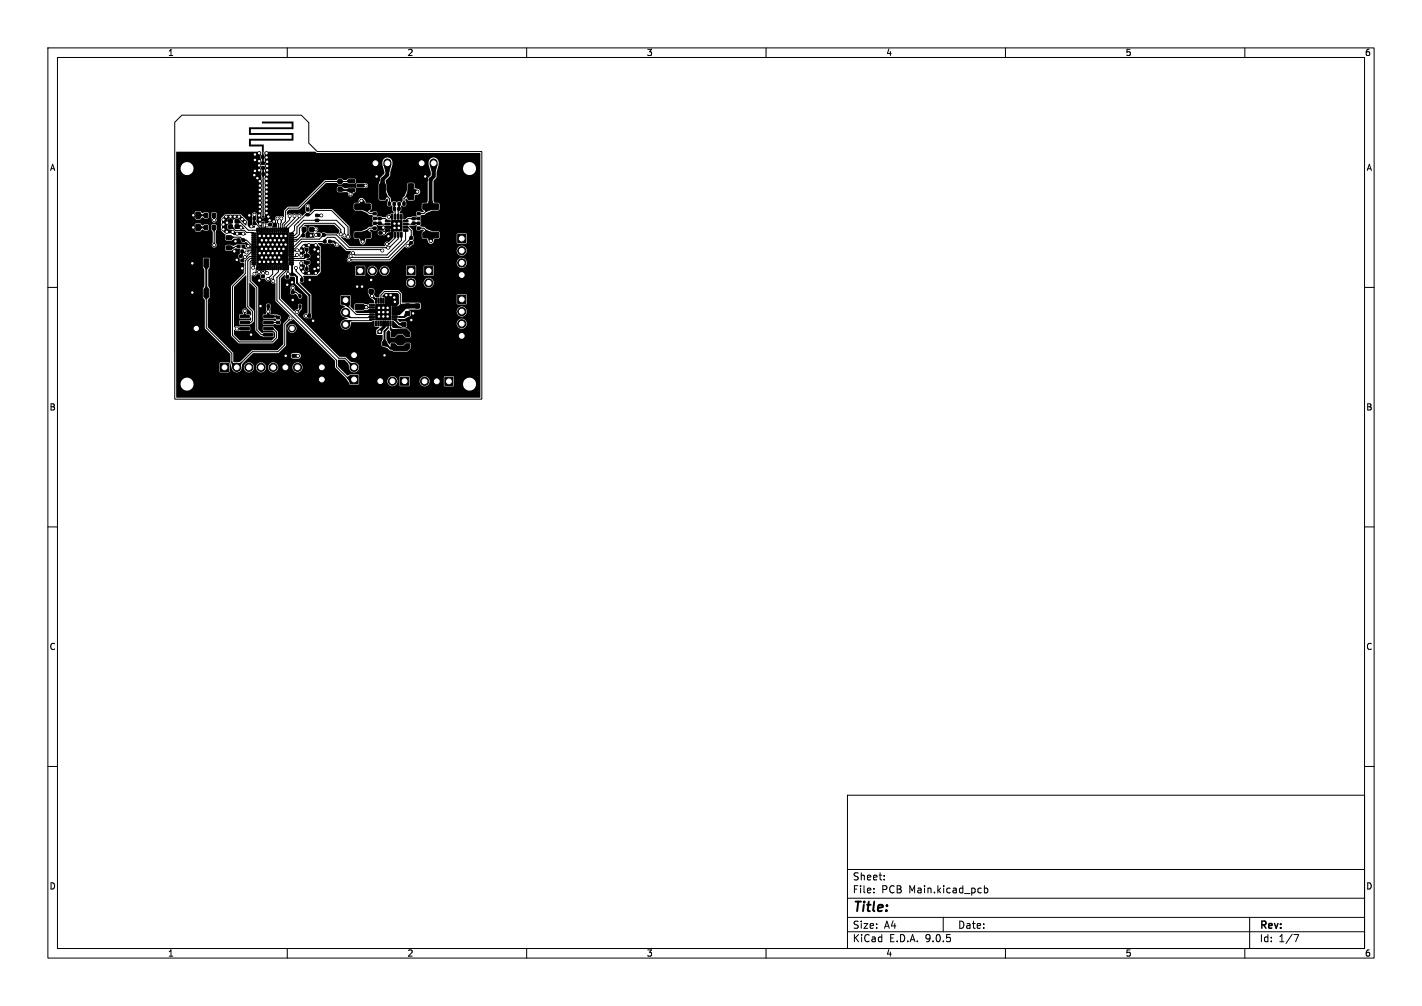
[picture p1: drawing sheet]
<svg xmlns="http://www.w3.org/2000/svg" width="297mm" height="210mm" viewBox="0 0 297 210" stroke-linecap="round" stroke-linejoin="round" font-family="sans-serif">
<defs><g id="words">
<text font-size="2.8" x="178" y="190.9">Title:</text>
<g font-size="2.1">
<text x="178" y="184">Sheet:</text>
<text x="178" y="186.7">File:</text>
<text x="184.1" y="186.7">PCB</text>
<text x="189.9" y="186.7">Main.kicad_pcb</text>
<text x="178" y="196.9">KiCad</text>
<text x="178" y="194.1">Size:</text>
<text x="184.7" y="194.1">A4</text>
<text x="185.7" y="196.9">E.D.A.</text>
<text x="193.3" y="196.9">9.0.5</text>
<text x="200" y="194.1">Date:</text>
<text x="263" y="194.3">Rev:</text>
<text x="263" y="196.9">Id:</text>
<text x="267.1" y="196.9">1/7</text>
</g>
<g font-size="1.8">
<text x="35" y="11.9">1</text>
<text x="85" y="11.9">2</text>
<text x="135" y="11.9">3</text>
<text x="185" y="11.9">4</text>
<text x="235" y="11.9">5</text>
<text x="285" y="11.9">6</text>
<text x="10.3" y="35.9">A</text>
<text x="285.4" y="35.9">A</text>
<text x="10.3" y="85.9">B</text>
<text x="285.3" y="85.9">B</text>
<text x="10.3" y="135.9">C</text>
<text x="285.3" y="135.9">C</text>
<text x="10.3" y="185.9">D</text>
<text x="285.3" y="185.9">D</text>
<text x="35" y="199.9">1</text>
<text x="85" y="199.9">2</text>
<text x="135" y="199.9">3</text>
<text x="185" y="199.9">4</text>
<text x="235" y="199.9">5</text>
<text x="285" y="199.9">6</text>
</g>
</g></defs>
<g fill="none" stroke="#000" stroke-width=".21">
<path d="M10 10h277v190h-277zM12 12h273v186h-273zM60 10v2M110 10v2M160 10v2M210 10v2M260 10v2M38 24h24.9l1.6 1.6v4.3l1.8 1.7h34.3v51.7h-64.1v-57.8zM54.9 32.8h.1M54.9 35l.1 .1M73.4 37.8l-5.4 .1-5.6 5.5h-2.2l-.6 .7v2.1l-.7 .6v1.3M41.4 47.5h1.6"/>
<path d="M41.4 44.9h1.6M44.7 44.9v1.1M44.7 47.5v3.7M47.8 49.6l.1-.1h2.3l.6 .6h.7l1 1.1h.6M48.1 47.3h.3l.8 .8h1.9l.4 .4h1.3l.3 .3M49.5 46.2h.5l1.9 1.9h1.8M49.9 51.4h-.7l-.3 .3h-1.1M50.8 51.4l.5 .6h1.8M51.2 53.7l-.6 .7M51.2 53.7h.1M51.9 51.4h.1M51.9 51.4l.1 .2h1.1"/>
<path d="M53.1 52.8h-.8l-.9 .9h-.2M53.1 52.4h-1.3l-.3 .3h-.7l-.2-.2v.7l-.3 .3M53.1 55.2v.5l-.2 .2M53.1 54h-.8l-.6 .5v9.5l1.1 1v1.9l-.4 .4h-1.3M53.1 53.6h-1l-.9 .8v2.7l-2.6 2.7v10.2l1.4 1.4h6.9l.9-.9v-1.1l-.8-.8h-.9M53.1 54.4h-.6l-.3 .2v4.1l1.4 1.4v8.8l1 1h1.5M53.1 45.6v1h.3l.7 .8v.7M53.7 55.8l-.2 .3v.7l-.4 .4M54.3 46.7l.2 .2v1.2M54.5 55.8v.7l-.4 .3M54.9 46.4v1.7M54.9 55.8v1.9"/>
<path d="M54.9 46.4h.1M55 45.2l-.1 .1M55.3 55.8l.1 .7 .4 .5M55.3 55.9l.1 .1M56.5 46.9h-.6l-.6 .6v.6M56.9 55.8v1.4l-1 1M58 45.6l.1 2.5M58.1 55.8v.9l-1 1.1v.9M58.8 45.6v.9l-.3 .2v1.4M59.3 55.8v.6l-1.5 1.5v4.9l12.5 12.4v1.4l2.6 2.6h1.1M59.7 55.8v.8l-1.4 1.4v4.4l12.5 12.4h1.3l1.9 1.9M60.1 55.8v1.5l-.1 .5"/>
<path d="M60.5 45.1v.8l-1.2 1.1v1.1M60.8 52h.7l1.5-1.6h4.9v-.3l.5-.6h1.5l2.6 2.6h7.2l.2 .2M60.8 50h1.4M60.8 48.8l.7-.7v-1l2.3-2.3h1l.9-.9h3.5l3.5 3.5v2M60.8 49.2h.7l.5-.5v-1.3l1.4-1.4h6.9l1.6 1.6v1.6M60.8 54.4h2.8l.5 .4v1.3M61.5 45.1v.5l-1.8 1.8v.7M61.8 55.9v.7l1.2 1.2v.6M62 53.2l-.4 .4h-.8M62.1 52.3l-1.3 .1M62.2 50l-.4 .4h-1M62.3 46.4h.1"/>
<path d="M62.5 45.1v.3l-2.4 2.3v.4M63 58.4h.1M63.3 48.1v1.1h-.3l-.8 .8M63.5 48.4l-.2 .2M64.1 56.1h.1M64.1 52.1v1.3l-.6 .6h-2.7M71.2 48.9v-1l-1.3-1.3h-6.4l-1 1v1.3l-.6 .7h-1.1M75.7 43.2l1.5 1.4h1.1M78.3 46.6l2.7 .2M78.3 45.6h2.2l.5 .6M78.3 47.6h-1.1l-1.5 1.5M79.5 47.7h.1"/>
<path d="M79.9 40l1.4 1.5v1.1M81 47.5h-.9M81 48.1l-.5 .5h-1.1M81.9 49h-.4l-.4 .3M82.3 42.6l.2 2.7M82.5 49v.7l-1.2 1.2h-.5M83.2 49v.8l-1.9 1.9h-8.4l-2.6-2.7h-2.7l-.9 .9h-3.8l-1.6 1.7h-.5M83.4 42.6l-.2 2.7M83.8 49v1.2l-3 3h-6.7l-.4-.4M84.7 47.5h.5l.7 .6v1.6l-4.6 4.5h-8.4M84.7 48.1v2l-3.6 3.6h-7.6l-.3-.2M85.8 40l-1.4 1.5v1.1"/>
<path d="M87.4 46.6l-2.7 .2M87.4 45.6h-2.2l-.5 .6M87.4 47.6h1.1l1.5 1.5M90 43.2l-1.5 1.4h-1.1M10 60h2M43.1 61.2v7.2l5.3 5.4v1.9l1 1 3.3-3.3h5.3l1.5-1.4v-4.3l1.2-1.2M49.5 68.6h1.6M51.1 64.9v1.2M56.1 67.3h2M58.1 67.3h.1M61.1 60.1v.9h.7l.9 .8M62.7 63.9v.6l-.7 .7"/>
<path d="M72.2 65.2l1.1 1.1h3.6l.1-.1h.7M72.2 62.7v.7l2.2 2.3h2M76.4 65.7h1.3M76.4 65.7h.1M76.5 64.1v.1M76.5 64.2h1.2M77.7 66.7l-.3 .2h-4.4l-.8 .8M79.6 62.8v-1.2l.7-.8h2.8l.5 .6v3.8l-.4 .5h-.8M80.1 67.5v1l-.8 .7M80.6 67.5v.2l-.5 .5M80.7 61.6l-.1 .1M81.1 67.5l-.1 1"/>
<path d="M81.6 67.5v1M81.6 61.6l-.5 .5v.7M82.3 62.1l-.7 .7M82.4 66.2h.9M82.5 63l-.1 .7M83.3 66.2h.1M285 60h2M10 110h2M285 110h2M10 160h2M177 166h108v32h-108zM285 160h2"/>
<path d="M60 198v2M110 198v2M160 198v2M177 194.5h108M177 191.5h108M177 187.5h108M177 181.5h108M182.5 186.3v.1M182.5 185.5v.1M184.7 183.6v.1M184.7 182.8v.1M197 191.5v3"/>
<path d="M205.6 184.9v1.5M205.6 185.5l.4-.1 .3 .3-.1 .6h-.6M210 198v2M260 198v2M261 191.5v6.5M270.2 195.1h1l-.6 1.5"/>
</g>
<g fill="#000" stroke="#000" stroke-width=".21">
<path d="M53.7 32.5h.5v.6h-.5zM53.8 36.1h.4v.5h-.4zM54.7 32.5h.4v.6h-.4zM54.7 36.1h.5v.5h-.5zM54.6 34.8h.6v.5h-.6zM54.6 33.8h.6v.5h-.6zM70.6 39.2h.8v.7h-.8zM70.6 37.6h.8v.6h-.8zM72.7 37.5h1.4v.5l-1.3 .1zM72.7 39.4h1.4v.5l-1.3 .1zM74.6 38.5h1.3l.1 .5h-1.4zM77.6 33.2h1.6v1.8h-1.6z"/>
<path d="M78.7 37.2h.5v.5h-.5zM79.4 38.4l.9-.1 .2 .2v2.9l-.2 .3h-.8l-.2-.2zM79.7 37.2h.4v.5h-.4zM85.3 38.4l.9-.1 .2 .2v2.9l-.1 .3h-.8l-.3-.2zM87.3 33.2h1.5v1.8h-1.5zM88.7 37.2h.5v.5h-.5zM89.7 37.2h.5v.5h-.5zM39.1 46.9l.6-.1 .3 .1v1l-.2 .3h-.6l-.2-.2zM39.1 44.3l.6-.1 .3 .2v1l-.2 .2h-.6l-.2-.1zM38.8 54h1v1.7h-1zM40.9 46.9l.7-.1 .2 .1v1l-.1 .3h-.6l-.2-.2zM40.9 44.3l.7-.1 .2 .2v1l-.1 .2h-.6l-.2-.1z"/>
<path d="M42.7 44.5h.7v.9h-.7zM42.7 47.1h.7v.8h-.7zM42.6 54h1v1.7h-1zM44.3 44.5h.7v.9h-.7zM44.3 47.1h.7v.8h-.7zM47.7 47h.8v.6h-.8zM47.7 45.9h.8v.6h-.8zM47.3 49.3l1-.1 .1 .7-.2 .2-.9-.1-.1-.2zM47.3 51.4l1-.1 .1 .8-.2 .1h-.9l-.1-.2zM49.1 47h.8v.6h-.8zM49.1 45.9h.8v.6h-.8zM49.1 53.2h.5v.5h-.5z"/>
<path d="M49.4 52.2h.4v.5h-.4zM49.6 51.2h.5v.5h-.5zM49.6 49.9h.5v.5h-.5zM50.1 53.2h.5v.5h-.5zM50.3 52.2h.5v.5h-.5zM50.3 55.1h.6v.5h-.6zM50.3 54.2h.6v.4h-.6zM50.6 49.9h.4v.5h-.4zM50.6 51.2h.5v.5h-.5zM51.9 46.4h.5v.5h-.5zM51.9 45.3h.5v.6h-.5zM52.9 46.4h.4v.5h-.4z"/>
<path d="M52.9 45.3h.4v.6h-.4zM52.6 48.6h.9v.2l-.9 .1zM52.6 49h.9v.2l-.9 .1zM52.6 49.4h.9v.2l-.9 .1zM52.6 49.8h.9v.2l-.9 .1zM52.6 50.2h.9v.2l-.9 .1zM52.6 50.6h.9v.2l-.9 .1zM52.6 51h.9v.2l-.9 .1zM52.6 51.4h.9v.2l-.9 .1zM52.6 51.8h.9v.2l-.9 .1zM52.6 52.2h.9v.2l-.9 .1zM52.6 52.6h.9v.2l-.9 .1z"/>
<path d="M52.6 53h.9v.2l-.9 .1zM52.6 53.4h.9v.2l-.9 .1zM52.6 53.8h.9v.2l-.9 .1zM52.6 54.2h.9v.2l-.9 .1zM52.6 54.6h.9v.2l-.9 .1zM52.6 55h.9v.2l-.9 .1zM53.6 47.6h.3l-.1 .9h-.2zM53.6 55.4h.3l-.1 .9h-.2zM54 47.6h.3l-.1 .9h-.2zM54 55.4h.3l-.1 .9h-.2zM54.4 47.6h.3l-.1 .9h-.2zM54.4 55.4h.3l-.1 .9h-.2z"/>
<path d="M54.6 58.4h.6v.5h-.6zM54.6 57.5h.6v.4h-.6zM54.8 45.7h.2v.2h-.2zM54.8 46.3h.2v.2h-.2zM54.8 45.2h.2v.2h-.2zM54.8 47.6h.3l-.1 .9h-.2zM54.8 55.4h.3l-.1 .9h-.2zM55.3 46.3h.2v.2h-.2zM55.3 45.7h.2v.2h-.2zM55.3 45.2h.2v.2h-.2zM55.2 47.6h.3l-.1 .9h-.2zM55.2 55.4h.3l-.1 .9h-.2z"/>
<path d="M55.6 47.6h.3l-.1 .9h-.2zM55.6 55.4h.3l-.1 .9h-.2zM56 47.6h.3l-.1 .9h-.2zM56 55.4h.3l-.1 .9h-.2zM56.4 47.6h.3l-.1 .9h-.2zM56.4 55.4h.3l-.1 .9h-.2zM56.2 46.6h.5v.5h-.5zM56.8 47.6h.3l-.1 .9h-.2zM56.8 55.4h.3l-.1 .9h-.2zM57.2 47.6h.3l-.1 .9h-.2zM57.2 55.4h.3l-.1 .9h-.2zM57.2 46.6h.5v.5h-.5z"/>
<path d="M57.6 47.6h.3l-.1 .9h-.2zM57.6 55.4h.3l-.1 .9h-.2zM58 47.6h.3l-.1 .9h-.2zM58 55.4h.3l-.1 .9h-.2zM58.4 47.6h.3l-.1 .9h-.2zM58.4 55.4h.3l-.1 .9h-.2zM58.8 47.6h.3l-.1 .9h-.2zM58.8 55.4h.3l-.1 .9h-.2zM59.2 47.6h.3l-.1 .9h-.2zM59.2 55.4h.3l-.1 .9h-.2zM59.7 58.5h.6v.5h-.6zM59.7 57.6h.6v.5h-.6z"/>
<path d="M59.6 47.6h.3l-.1 .9h-.2zM59.6 55.4h.3l-.1 .9h-.2zM53.7 48.8h6.4v6.4h-6.4zM60 47.6h.3l-.1 .9h-.2zM60 55.4h.3l-.1 .9h-.2zM60.7 58h.6v.5h-.6zM60.7 57.1h.6v.5h-.6zM60.4 55h.9v.2l-.9 .1zM60.4 54.6h.9v.2l-.9 .1zM60.4 54.2h.9v.2l-.9 .1zM60.4 53.8h.9v.2l-.9 .1zM60.4 53.4h.9v.2l-.9 .1z"/>
<path d="M60.4 53h.9v.2l-.9 .1zM60.4 52.6h.9v.2l-.9 .1zM60.4 52.2h.9v.2l-.9 .1zM60.4 51.8h.9v.2l-.9 .1zM60.4 51.4h.9v.2l-.9 .1zM60.4 51h.9v.2l-.9 .1zM60.4 50.6h.9v.2l-.9 .1zM60.4 50.2h.9v.2l-.9 .1zM60.4 49.8h.9v.2l-.9 .1zM60.4 49.4h.9v.2l-.9 .1zM60.4 49h.9v.2l-.9 .1zM60.4 48.6h.9v.2l-.9 .1z"/>
<path d="M62.8 58.2h.5v.5h-.5zM63.1 48.9h.5v.5h-.5zM63.6 54.6l.9-.1 .1 .5-1 .1zM63.6 53.2l.9-.1 .1 .5-1 .1zM63.2 47.5h.7v.8h-.7zM63.8 58.2h.5v.5h-.5zM63.8 55.9h.5v.5h-.5zM63.8 51.8h.5v.6h-.5zM64 43.6h.5v.4h-.5zM64 44.6h.5v.4h-.5zM64 48.9h.5v.5h-.5zM64.8 55.9h.5v.5h-.5z"/>
<path d="M64.8 51.8h.5v.6h-.5zM64.7 47.5h.8v.8h-.8zM65.9 44.7h.6v.5h-.6zM65.9 45.8h.6v.4h-.6zM66.4 48.8h.4v.5h-.4zM67.6 50.2h.5v.5h-.5zM67.4 48.8h.4v.5h-.4zM68.7 50.2h.4v.5h-.4zM74.1 48.5h3.2l.1 .2v.8l-.2 .2h-3l-.1-.3zM74.1 42.6h3.2l.1 .2v.8l-.2 .2-3-.1-.1-.2zM74.4 55.7h1.7v1.7h-1.7zM77.1 58.9h.8v.8h-.8z"/>
<path d="M78 45.4h.6v.4h-.6zM78 44.4h.6v.4h-.6zM78 46.4h.6v.5h-.6zM78 47.4h.6v.5h-.6zM79 45.4h.6v.5h-.6zM79 46.4h.6v.4h-.6zM79.2 47.4h.5v.5h-.5zM79.2 48.4h.5v.5h-.5zM80.5 46h.9l.1 .3h-1zM80.5 46.7l.9-.1 .1 .3-1 .1zM80.5 47.3h.9l.1 .3h-1zM80.5 48l.9-.1 .1 .3-1 .1z"/>
<path d="M81.1 42.3h.5v.5h-.5zM81.7 48.5h.3v1h-.3zM81.7 44.8h.3v1l-.3-.1zM81.8 46.1h2.1v2.1h-2.1zM82.4 48.5h.3l-.1 1h-.2zM82.4 44.8h.3l-.1 1-.2-.1zM82.1 42.3h.5v.5h-.5zM82.1 43.3h.5v.5h-.5zM83 48.5h.3v1h-.3zM83 44.8h.3v1l-.3-.1zM83.1 42.3h.5v.5h-.5zM83.1 43.3h.5v.5h-.5z"/>
<path d="M83.7 48.5h.3l-.1 1h-.2zM83.7 44.8h.3l-.1 1-.2-.1zM84.1 42.3h.5v.5h-.5zM84.2 48l1-.1v.3l-.9 .1zM84.2 47.3h1v.3h-.9zM84.2 46.7l1-.1v.3l-.9 .1zM84.2 46h1v.3h-.9zM85 55.7h1.7v1.7h-1.7zM85.6 50.5h.6v.4h-.6zM85.6 49.4h.6v.5h-.6zM86.1 46.4h.6v.4h-.6zM86.1 45.4h.6v.5h-.6z"/>
<path d="M87.1 45.4h.6v.4h-.6zM87.1 44.4h.6v.4h-.6zM87.1 46.4h.6v.5h-.6zM87.1 47.4h.6v.5h-.6zM88.7 55.7h1.7v1.7h-1.7zM88.4 42.6h3.1l.1 .2v.8l-.2 .2-3-.1-.1-.2zM88.4 48.5h3.1l.1 .2v.8l-.2 .2h-3l-.1-.3zM95.6 48.9h1.7v1.7h-1.7zM38.8 60.3h1v1.7h-1zM42.6 60.3h1v1.7h-1zM46 75.8h1.7v1.7h-1.7zM50.2 65.8h1.8l.1 .5h-1.9z"/>
<path d="M50.2 67.1l1.8-.1 .1 .5-1.9 .1zM50.2 68.3h1.8l.1 .5-1.9 .1zM50.2 69.6h1.8l.1 .5-1.9 .1zM55.1 69.6h1.8l.1 .5-1.8 .1zM55.1 68.3h1.8l.1 .5-1.8 .1zM55.1 67.1l1.8-.1 .1 .5-1.8 .1zM55.1 65.8h1.8l.1 .5h-1.8zM54.8 63.6h.5v.6h-.5zM55.8 63.6h.5v.6h-.5zM57.8 67.1h.6v.5h-.6zM57.8 66.1h.6v.4h-.6zM60.1 74h.5v.5h-.5z"/>
<path d="M60.9 61.7h.5v.5h-.5zM60.9 60.8h.5v.4h-.5zM61.1 74h.4v.5h-.4zM62.5 63.7h.4v.5h-.4zM62.5 61.6h.4v.5h-.4zM64.4 66.7h.5v.5h-.5zM64.4 65.7h.5v.5h-.5zM66.4 75.8h1.7v1.7h-1.7zM71.3 61.8h1.7v1.7h-1.7zM74.3 63.6l1.6-.1 .1 .3v.7l-.2 .2h-1.4l-.2-.3zM74.3 60.6h1.6l.1 .2v.8l-.2 .1h-1.4l-.2-.2zM73.1 78.4h1.7v1.7h-1.7z"/>
<path d="M77.1 60.5h.8v.7h-.8zM77.2 63.5h1v.3h-1zM77.2 64h1v.3h-1zM77.2 64.5h1v.3h-1zM77.2 65h1v.3h-1zM77.2 65.5h1v.3h-1zM77.2 66h1v.3h-1zM77.2 66.5h1v.3h-1zM78.4 62.3h.3v1h-.3zM78.4 67h.3v1h-.3zM78.9 62.3h.3v1h-.3zM78.9 67h.3v1h-.3z"/>
<path d="M79.4 62.3h.3v1h-.3zM79.4 67h.3v1h-.3zM79.9 62.3h.3v1h-.3zM79.9 67h.3v1h-.3zM79.9 71.4h.8v.7h-.8zM79.9 72.9h.8v.8h-.8zM80.4 62.3h.3v1h-.3zM80.4 67h.3v1h-.3zM80.9 62.3h.3v1h-.3zM80.9 67h.3v1h-.3zM78.5 63.6h3.1v3.1h-3.1zM81.4 62.3h.3v1h-.3z"/>
<path d="M81.4 67h.3v1h-.3zM81.9 66.5h1v.3h-1zM81.9 66h1v.3h-1zM81.9 65.5h1v.3h-1zM81.9 65h1v.3h-1zM81.9 64.5h1v.3h-1zM81.9 64h1v.3h-1zM81.9 63.5h1v.3h-1zM83.7 78.7h1.7v1.7h-1.7zM84 67.3h.7v.8h-.7zM82.2 68.8h2.8l.6 .6v.9h-.8l-.6-.6h-1.2l-.6 .6h-.7v-.9zM81.7 71.8h.7l.6 .5h1.2l.6-.5h.8v.8l-.6 .6h-2.8l-.5-.6z"/>
<path d="M84.7 63.5h.9v.7h-.9zM84.7 65.1h.9v.7h-.9zM85.5 67.3h.8v.8h-.8zM86.8 63.5h.8v.8h-.8zM86.8 65h.8v.8h-.8zM92.9 78.8h1.7v1.7h-1.7zM95.6 61.6h1.7v1.7h-1.7z"/>
<circle cx="53.1" cy="36.6" r=".3"/>
<circle cx="53.2" cy="33.4" r=".3"/>
<circle cx="53.2" cy="32.2" r=".3"/>
<circle cx="53.2" cy="35.7" r=".3"/>
<circle cx="53.8" cy="37.2" r=".3"/>
<circle cx="54.1" cy="33.6" r=".3"/>
<circle cx="54.1" cy="35.5" r=".3"/>
<circle cx="54.1" cy="34.5" r=".3"/>
<circle cx="54.1" cy="32" r=".3"/>
<circle cx="54.3" cy="37.8" r=".3"/>
<circle cx="54.3" cy="39.6" r=".3"/>
<circle cx="54.3" cy="38.7" r=".3"/>
<circle cx="55.7" cy="37.3" r=".3"/>
<circle cx="55.7" cy="32" r=".3"/>
<circle cx="55.7" cy="39.1" r=".3"/>
<circle cx="55.7" cy="38.2" r=".3"/>
<circle cx="55.7" cy="32.9" r=".3"/>
<circle cx="55.8" cy="36.4" r=".3"/>
<circle cx="55.8" cy="33.8" r=".3"/>
<circle cx="55.8" cy="34.7" r=".3"/>
<circle cx="55.8" cy="35.5" r=".3"/>
<circle cx="76.4" cy="38.7" r=".3"/>
<circle cx="78.7" cy="36.8" r=".3"/>
<circle cx="88.8" cy="36.8" r=".3"/>
<circle cx="40.2" cy="55" r=".3"/>
<circle cx="40.4" cy="44.9" r=".3"/>
<circle cx="40.4" cy="47.5" r=".3"/>
<circle cx="44.7" cy="51.2" r=".3"/>
<circle cx="44.7" cy="46" r=".3"/>
<circle cx="46.7" cy="47.9" r=".3"/>
<circle cx="46.7" cy="46.9" r=".3"/>
<circle cx="46.7" cy="45.8" r=".3"/>
<circle cx="47.2" cy="45.2" r=".3"/>
<circle cx="47.4" cy="48.4" r=".3"/>
<circle cx="47.4" cy="46.5" r=".3"/>
<circle cx="48.1" cy="45.2" r=".3"/>
<circle cx="48.6" cy="48.4" r=".3"/>
<circle cx="48.9" cy="52.5" r=".3"/>
<circle cx="49" cy="45.2" r=".3"/>
<circle cx="49.2" cy="50.4" r=".3"/>
<circle cx="49.5" cy="54.2" r=".3"/>
<circle cx="49.5" cy="48.8" r=".3"/>
<circle cx="49.9" cy="45.2" r=".3"/>
<circle cx="50.3" cy="47.5" r=".3"/>
<circle cx="50.6" cy="56" r=".3"/>
<circle cx="50.6" cy="45.8" r=".3"/>
<circle cx="50.8" cy="48.8" r=".3"/>
<circle cx="51.2" cy="53.7" r=".3"/>
<circle cx="51.2" cy="46.4" r=".3"/>
<circle cx="51.5" cy="52.7" r=".3"/>
<circle cx="51.9" cy="51.4" r=".3"/>
<circle cx="52.1" cy="45" r=".3"/>
<circle cx="52.5" cy="47.3" r=".3"/>
<circle cx="52.9" cy="55.9" r=".3"/>
<circle cx="53.1" cy="57.2" r=".3"/>
<circle cx="53.1" cy="44.8" r=".3"/>
<circle cx="54.1" cy="56.8" r=".3"/>
<circle cx="54.2" cy="58.6" r=".3"/>
<circle cx="54.2" cy="45" r=".3"/>
<circle cx="54.2" cy="49.3" r=".3"/>
<circle cx="54.2" cy="51.1" r=".3"/>
<circle cx="54.2" cy="54.7" r=".3"/>
<circle cx="54.2" cy="52.9" r=".3"/>
<circle cx="54.3" cy="45.9" r=".3"/>
<circle cx="54.3" cy="44.1" r=".3"/>
<circle cx="54.3" cy="43.2" r=".3"/>
<circle cx="54.3" cy="40.5" r=".3"/>
<circle cx="54.3" cy="41.4" r=".3"/>
<circle cx="54.3" cy="42.3" r=".3"/>
<circle cx="54.3" cy="46.7" r=".3"/>
<circle cx="54.7" cy="53.8" r=".3"/>
<circle cx="54.7" cy="52" r=".3"/>
<circle cx="54.7" cy="50.2" r=".3"/>
<circle cx="54.9" cy="57" r=".3"/>
<circle cx="55.1" cy="49.3" r=".3"/>
<circle cx="55.1" cy="51.1" r=".3"/>
<circle cx="55.1" cy="54.7" r=".3"/>
<circle cx="55.1" cy="52.9" r=".3"/>
<circle cx="55.6" cy="53.8" r=".3"/>
<circle cx="55.6" cy="52" r=".3"/>
<circle cx="55.6" cy="50.2" r=".3"/>
<circle cx="55.7" cy="44.5" r=".3"/>
<circle cx="55.7" cy="43.6" r=".3"/>
<circle cx="55.7" cy="40.9" r=".3"/>
<circle cx="55.7" cy="41.8" r=".3"/>
<circle cx="55.7" cy="40" r=".3"/>
<circle cx="55.7" cy="42.7" r=".3"/>
<circle cx="55.7" cy="47.1" r=".3"/>
<circle cx="55.8" cy="57" r=".3"/>
<circle cx="55.9" cy="58.2" r=".3"/>
<circle cx="56" cy="49.3" r=".3"/>
<circle cx="56" cy="51.1" r=".3"/>
<circle cx="56" cy="54.7" r=".3"/>
<circle cx="56" cy="52.9" r=".3"/>
<circle cx="56.1" cy="45.2" r=".3"/>
<circle cx="56.3" cy="46" r=".3"/>
<circle cx="56.5" cy="53.8" r=".3"/>
<circle cx="56.5" cy="52" r=".3"/>
<circle cx="56.5" cy="50.2" r=".3"/>
<circle cx="56.9" cy="49.3" r=".3"/>
<circle cx="56.9" cy="51.1" r=".3"/>
<circle cx="56.9" cy="54.7" r=".3"/>
<circle cx="56.9" cy="52.9" r=".3"/>
<circle cx="57.1" cy="58.7" r=".3"/>
<circle cx="57.2" cy="46.2" r=".3"/>
<circle cx="57.4" cy="53.8" r=".3"/>
<circle cx="57.4" cy="52" r=".3"/>
<circle cx="57.4" cy="50.2" r=".3"/>
<circle cx="57.8" cy="49.3" r=".3"/>
<circle cx="57.8" cy="51.1" r=".3"/>
<circle cx="57.8" cy="54.7" r=".3"/>
<circle cx="57.8" cy="52.9" r=".3"/>
<circle cx="58" cy="45.6" r=".3"/>
<circle cx="58.3" cy="53.8" r=".3"/>
<circle cx="58.3" cy="52" r=".3"/>
<circle cx="58.3" cy="50.2" r=".3"/>
<circle cx="58.7" cy="49.3" r=".3"/>
<circle cx="58.7" cy="51.1" r=".3"/>
<circle cx="58.7" cy="54.7" r=".3"/>
<circle cx="58.7" cy="52.9" r=".3"/>
<circle cx="58.8" cy="45.6" r=".3"/>
<circle cx="59.2" cy="52" r=".3"/>
<circle cx="59.2" cy="50.2" r=".3"/>
<circle cx="59.6" cy="49.3" r=".3"/>
<circle cx="59.6" cy="51.1" r=".3"/>
<circle cx="60" cy="59.4" r=".3"/>
<circle cx="60.1" cy="57.2" r=".3"/>
<circle cx="60.5" cy="45.1" r=".3"/>
<circle cx="61" cy="58.9" r=".3"/>
<circle cx="61.5" cy="45.1" r=".3"/>
<circle cx="61.8" cy="55.9" r=".3"/>
<circle cx="62" cy="53.2" r=".3"/>
<circle cx="62.1" cy="52.3" r=".3"/>
<circle cx="62.5" cy="45.1" r=".3"/>
<circle cx="62.9" cy="55" r=".3"/>
<circle cx="62.9" cy="53.4" r=".3"/>
<circle cx="62.9" cy="52.3" r=".3"/>
<circle cx="62.9" cy="55.9" r=".3"/>
<circle cx="63.3" cy="56.7" r=".3"/>
<circle cx="63.4" cy="51.5" r=".3"/>
<circle cx="64.3" cy="43.1" r=".3"/>
<circle cx="64.5" cy="51.2" r=".3"/>
<circle cx="64.5" cy="57" r=".3"/>
<circle cx="64.7" cy="58.4" r=".3"/>
<circle cx="64.9" cy="49.2" r=".3"/>
<circle cx="65.7" cy="56.1" r=".3"/>
<circle cx="65.7" cy="52.1" r=".3"/>
<circle cx="66" cy="47.9" r=".3"/>
<circle cx="66" cy="49" r=".3"/>
<circle cx="66" cy="57" r=".3"/>
<circle cx="66" cy="51.2" r=".3"/>
<circle cx="66.5" cy="55.9" r=".3"/>
<circle cx="66.5" cy="54.7" r=".3"/>
<circle cx="66.5" cy="53.6" r=".3"/>
<circle cx="66.5" cy="52.5" r=".3"/>
<circle cx="67.1" cy="45" r=".3"/>
<circle cx="70.4" cy="51.1" r=".3"/>
<circle cx="71.2" cy="48.9" r=".3"/>
<circle cx="71.9" cy="49.2" r=".3"/>
<circle cx="72.7" cy="49.4" r=".3"/>
<circle cx="72.9" cy="54.2" r=".3"/>
<circle cx="73.2" cy="40.5" r=".3"/>
<circle cx="73.2" cy="53.5" r=".3"/>
<circle cx="73.7" cy="52.8" r=".3"/>
<circle cx="74.6" cy="59.8" r=".3"/>
<circle cx="75.5" cy="41.9" r=".3"/>
<circle cx="75.6" cy="59.8" r=".3"/>
<circle cx="75.7" cy="50.4" r=".3"/>
<circle cx="77.5" cy="58.4" r=".3"/>
<circle cx="77.8" cy="56.5" r=".85"/>
<circle cx="79.9" cy="52.3" r=".3"/>
<circle cx="80.1" cy="47.5" r=".3"/>
<circle cx="80.2" cy="48.6" r=".3"/>
<circle cx="80.3" cy="56.5" r=".85"/>
<circle cx="80.8" cy="50.9" r=".3"/>
<circle cx="81.1" cy="51.7" r=".3"/>
<circle cx="81.1" cy="49.3" r=".3"/>
<circle cx="81.2" cy="45.3" r=".3"/>
<circle cx="82.4" cy="47.6" r=".3"/>
<circle cx="82.4" cy="46.7" r=".3"/>
<circle cx="83.3" cy="47.6" r=".3"/>
<circle cx="83.3" cy="46.7" r=".3"/>
<circle cx="85.1" cy="51.3" r=".3"/>
<circle cx="85.9" cy="59" r=".85"/>
<circle cx="87.2" cy="40" r=".3"/>
<circle cx="89.5" cy="59" r=".85"/>
<circle cx="90" cy="50.3" r=".3"/>
<circle cx="96.4" cy="52.3" r=".85"/>
<circle cx="96.4" cy="54.9" r=".85"/>
<circle cx="96.4" cy="57.4" r=".85"/>
<circle cx="40.2" cy="61.1" r=".3"/>
<circle cx="41" cy="68.6" r=".72"/>
<circle cx="49.4" cy="76.7" r=".85"/>
<circle cx="49.5" cy="68.6" r=".3"/>
<circle cx="51.1" cy="64.9" r=".3"/>
<circle cx="52" cy="76.7" r=".85"/>
<circle cx="52.4" cy="69.9" r=".3"/>
<circle cx="54.4" cy="63.9" r=".3"/>
<circle cx="54.5" cy="76.7" r=".85"/>
<circle cx="56" cy="65" r=".3"/>
<circle cx="57.1" cy="76.7" r=".85"/>
<circle cx="59.6" cy="76.7" r=".85"/>
<circle cx="59.7" cy="74.3" r=".3"/>
<circle cx="60.7" cy="66.5" r=".3"/>
<circle cx="61" cy="68.6" r=".72"/>
<circle cx="61.1" cy="60.1" r=".3"/>
<circle cx="61.1" cy="62.6" r=".3"/>
<circle cx="62" cy="65.2" r=".3"/>
<circle cx="62.1" cy="76.7" r=".85"/>
<circle cx="62.2" cy="74.3" r=".3"/>
<circle cx="63.9" cy="65.9" r=".3"/>
<circle cx="65.4" cy="67" r=".3"/>
<circle cx="67.2" cy="79.2" r=".85"/>
<circle cx="72.2" cy="67.7" r=".85"/>
<circle cx="72.2" cy="65.2" r=".85"/>
<circle cx="74" cy="76.7" r=".85"/>
<circle cx="74" cy="74.1" r=".85"/>
<circle cx="76.5" cy="64.1" r=".3"/>
<circle cx="77.7" cy="61.8" r=".3"/>
<circle cx="79.2" cy="64.3" r=".3"/>
<circle cx="79.2" cy="65.2" r=".3"/>
<circle cx="79.2" cy="66.1" r=".3"/>
<circle cx="79.3" cy="69.2" r=".3"/>
<circle cx="79.4" cy="79.6" r=".85"/>
<circle cx="80.1" cy="64.3" r=".3"/>
<circle cx="80.1" cy="65.2" r=".3"/>
<circle cx="80.1" cy="66.1" r=".3"/>
<circle cx="80.3" cy="74.2" r=".3"/>
<circle cx="80.7" cy="61.6" r=".3"/>
<circle cx="81" cy="64.3" r=".3"/>
<circle cx="81" cy="65.2" r=".3"/>
<circle cx="81" cy="66.1" r=".3"/>
<circle cx="81.6" cy="61.6" r=".3"/>
<circle cx="82" cy="79.6" r=".85"/>
<circle cx="82.3" cy="62.1" r=".3"/>
<circle cx="82.5" cy="63" r=".3"/>
<circle cx="85.9" cy="66.8" r=".3"/>
<circle cx="86.3" cy="65.4" r=".3"/>
<circle cx="88.7" cy="79.6" r=".85"/>
<circle cx="91.2" cy="79.6" r=".85"/>
<circle cx="96.4" cy="67.6" r=".85"/>
<circle cx="96.4" cy="70.1" r=".85"/>
<circle cx="96.4" cy="65" r=".85"/>
</g>
<path d="M80.9 33.9v.3M90.6 33.9v.3" fill="none" stroke="#000" stroke-width="1.7"/>
<g fill="none" stroke="#000" stroke-width=".4">
<path d="M71 39.5l.2 .2h2.2v.6l-.2 .2M39.3 54.9l.9 .1M39.5 44.9h.9M39.5 47.5h.9M43.1 54.9v6.3M48.1 46.2h-.4l-.3 .3M48.9 52.5h.7M49.4 53.5l.1 .7M49.5 47.3h.6l.2 .2M49.8 50.1h-.4l-.2 .3M50.6 55.4v.6M52.1 45v.6"/>
<path d="M52.1 46.6v.3l.4 .4M53.1 44.8v.8M54.2 58.6l.7 .1M57.2 46.2l.2 .3v.4M60 58.8v.6M60.8 55.2l.2 .2v1.9h.5l.5 .5v1.3l2.6 2.6v4.3l-.7-.1M61 58.3v.6M64.1 58.4h.6M64.3 43.1v.7M64.3 49.2h.6M65 56.1h.7M65 52.1h.7"/>
<path d="M65.1 47.9h.9M66 49h.6M66.2 45h.9M68.9 50.4h.9l.6 .7M77.5 58.4v.9M80.1 47.5h-.5l-.2 .2M81.2 45.3h.7M85.9 50.7l-.8 .6M40.2 61.1l-.9 .1M51.1 69.9h1.3M54.4 63.9h.7M56 63.9v2.1l1.8 .1 .3 .2"/>
<path d="M61.1 62v.6M64.6 66.9h.8M77.5 60.9v.7l1 1v.2M80.3 73.3v.9M81 68.5l-.7 .6v2.7h.3l1 1h2M81.6 68.5v.2l.5 .5h1.5M82.4 66.7l1 1h1M85.1 65.4l-.7 .8h-1M85.9 66.8h.1M85.9 66.8v.9M86.3 65.4h.9"/>
</g>
<path d="M75.3 38.7h1.1M78.7 36.8l.2 .3v.4M88.8 36.8l.2 .2v.5M51.2 46.4l-1.1-1.2h-2.9l-.5 .6v2.1l.5 .5h1.4l.4 .4h1.8M62.9 53.4v-1.4l.8-.8h2.3l.5 .5v4.8l-.5 .5h-2.3l-.8-.7v-1.3M79.9 40h.1M89.9 43.1l.1 .1M59.7 74.3h.6" fill="none" stroke="#000" stroke-width=".6"/>
<path d="M80.9 34.1v2.4l-1 1v2.5M90.6 34.1v2.7l-.7 .7v5.6M90.6 36.3h.1M74.6 59.8h1l-.5 .5zM75.5 41.9l.2 .3v1M75.7 49.1v1.3M85.8 40h1.4M90 49.1v1.2M61.3 74.3h.9M75.1 60.3v.8M75.1 64.1h1.4" fill="none" stroke="#000" stroke-width=".8"/>
<path d="M54.9 31.7v1.1M54.9 32.8v1.3M55 36.3v8.9M55 35.1v1.1" fill="none" stroke="#000" stroke-width=".28"/>
<g fill="#000">
<path d="M36.8 31.7h17.7l.1 13.6a.34 .34 0 0 0 .4 .3 .34 .34 0 0 0 .3-.3v-8.3l.1-.5-.1-.8 .1-.5-.1-.6 .1-.3-.1-.9v-1.7h10.5l.4 .2 34.1 .1v51h-63.4l-.1-2.9h.9v.2a1.35 1.35 0 0 0 2.1 1 1.35 1.35 0 0 0 0-2.3 1.35 1.35 0 0 0-2.1 1.1h-.9v-19.8h5.6v1.8l.4 .5v5.9l5.3 5.4v1.9l-.3-.2h-1.8l-.1 .2v1.8l.1 .1h1.8l.2-.1v-1.8l.3 .5a1.16 1.16 0 0 0 .8 1.3 1.16 1.16 0 0 0 1.3-.6l.1-.4h.4v.2a1.06 1.06 0 0 0 1.2 .9 1.06 1.06 0 0 0 .9-1.1h.5v.2a1.06 1.06 0 0 0 1.1 .9 1.06 1.06 0 0 0 1-1.1h.4v.2a1.06 1.06 0 0 0 1.2 .9 1.06 1.06 0 0 0 .9-1.1h3v.2a1.06 1.06 0 0 0 1.6 .8 1.06 1.06 0 0 0 0-1.8 1.06 1.06 0 0 0-1.6 .8h-3v-.2a1.06 1.06 0 0 0-1.1-.8 1.06 1.06 0 0 0-1 1h-.4l-.1-.2a1.06 1.06 0 0 0-1.1-.8 1.06 1.06 0 0 0-.9 1h-.5v-.2a1.06 1.06 0 0 0-1.1-.8 1.06 1.06 0 0 0-1 1h-.4l.1-.6 1.8-1.8h8.3l.1 .4 .3 .2 1.2 .1a.61 .61 0 0 0 .5-.6 .61 .61 0 0 0-.5-.6h-1.2l-.4 .5h-8.3l.5-.5h5.3l1.6-1.6v-3.6h.3a.93 .93 0 0 0 1.2 .9 .93 .93 0 0 0 .3-1.5 .93 .93 0 0 0-1.5 .4v.2h-.3v-.7l.7-.7 .8-.5 8.6 8.7 .1 1.4 2.2 2.2 .8 1.4h1.9l.1-.8h5.9a1.05 1.05 0 0 0 1.5 1 1.05 1.05 0 0 0 .2-1.8h.9v1.7l.1 .2h1.8l.2-1.1h2v.2a1.05 1.05 0 0 0 1.6 .8 1.05 1.05 0 0 0 .1-1.8h3.4v1.8l.1 .2h1.9l.1-.6h1.9v.2a1.35 1.35 0 0 0 2.1 1 1.35 1.35 0 0 0 0-2.3 1.35 1.35 0 0 0-2.1 1.1h-1.9v-1.4l-.2-.1h-1.7l-.2 .1h-3.4a1.05 1.05 0 0 0-1.7 .8h-2v-.8l-.2-.2h-1.8l-.1 .2h-.9a1.05 1.05 0 0 0-1.7 .8h-5.9v-1.1l-.1-.2h-1.8l-.6 .2-1.9-1.9v-1.4h1.3l.8 .8 .2 .5a1.1 1.1 0 0 0 .9 1.3 1.1 1.1 0 0 0 1.2-1.2 1.1 1.1 0 0 0-1.4-.9l-.4-.2-1-.9h-1.3l-8.7-8.7 .9-1.6-.1-.7h-.6l-.2 .2 .1 .7-.9 .6-2.7-2.7-.1-1.5h2l.2 .6 .9-.1 .7 1h.6l.1-.2-.1-.6-1.4-.9v-.2a.52 .52 0 0 0-.2-.7 .52 .52 0 0 0-.7 .1 .52 .52 0 0 0 .1 .7l-.2 .3h-2v-2.6l.8-.9 .1 .8 .2 .2 .7-.1 .2-.5 .8 .1 .2 .2 .1 1.3 2.5 2.5v3.6l-.1 .1a.53 .53 0 0 0-.7 .5 .53 .53 0 0 0 .8 .4h.7l.2-.2-.1-4.4h6.1v1.8l1 .5a1.12 1.12 0 0 0-1 1.2 1.12 1.12 0 0 0 1.2 1l.3 .2-.3 .2a1.08 1.08 0 0 0-1.2 .8 1.08 1.08 0 0 0 .8 1.3 1.08 1.08 0 0 0 1.3-.8l.2-.7 4.1-.1 .4-.2h.3l.1 1.2 .9 .1-.6 .6v.9l.3 .1 1 .1v.8l-.2 .6-.1 .6 .2 .3 .3 .1a1.75 1.75 0 0 1 1.3 .7l.8 .3h2.8l.8-.8-.2-1h-.9l-.6 .5h-.9l-.7-.5h-.9l-.3 .3-.3-.4-.3-.7v-1.4l.5-.5 .3 .4 .1 1.1 .9 .1 .7-.6h.9l.7 .6h.8l.2-.2v-1l-.7-.7-3.1-.2-.1-.2 .1-1.2h.2l1 1 .9 .4 .7-.1 .2-.2v-.6h10.4v.2a1.06 1.06 0 0 0 1.6 .8 1.06 1.06 0 0 0 0-1.8 1.06 1.06 0 0 0-1.6 .8h-10.4l-.3-.5h-.6l-.6 .2-.4-.4 .1-.2h1.3l1.1-.6 .2-.3-.1-.8h9.7v.2a1.06 1.06 0 0 0 1.6 .8 1.06 1.06 0 0 0 0-1.8 1.06 1.06 0 0 0-1.6 .8h-9.7l-.3-.1v-.2l2.3-.1 .2-.2-.1-1-.2-.1h-3.6l-.1-1.6h11.5v1.9h1.9l.2-.1v-1.8l-.1-.1-1.8-.1-.2 .2h-11.5v-.4l-.7-.6-2.9-.1-1 .9-.1 .7h-.4h-.3l-.4-.6v-1.1l-.2-.2h-.7l-.3 .3v.7l.4 .9 .8 .6 .1 .6h-1.1l-.2 .3-1.1-.3h-1.4l-.4 .4-.1 1-.7-.7v-2.2l-.1-.2h-1.8l-.2 .2h-6.1v-.4l-2.4-2.4 .1-.1h22.1a1.06 1.06 0 0 0 1.1 1.2 1.06 1.06 0 0 0 1-1.2h1.6v.3a1.06 1.06 0 0 0 1.6 .7 1.06 1.06 0 0 0 0-1.7 1.06 1.06 0 0 0-1.6 .7h-1.6v-.2a1.06 1.06 0 0 0-1.2-.7 1.06 1.06 0 0 0-.9 .9h-21.5l.2-.2-.1-1.1h2.8l.8-.8v-1.1h7.2v1.7l.2 .2h1.8l.1-1.2h.4a1.06 1.06 0 0 0 1.1 1.2 1.06 1.06 0 0 0 1-1.2h.5v.2a1.05 1.05 0 0 0 1.6 .8 1.05 1.05 0 0 0 0-1.8h3.9v1.8l.2 .2 1.8-.1 .1-.1v-1.8h1.6v1.9l1.9 .1 .2-.2v-1.8l-.2-.1h-1.7l-.2 .1-3.5-.1-.2 .1h-3.9a1.05 1.05 0 0 0-1.6 .8h-.5v-.2a1.06 1.06 0 0 0-1.1-.7 1.06 1.06 0 0 0-1 .9h-.4v-.7l-.2-.2h-1.7l-.2 .2h-7.2v-.9h28.4v.2a1.06 1.06 0 0 0 1.6 .8 1.06 1.06 0 0 0 0-1.8 1.06 1.06 0 0 0-1.6 .8h-28.4v-3.3l-.6-.7 .8-.1 .5 .3 .4-.1 .3-.2 .3 .3 .9-.2 .2 .3a.58 .58 0 0 0 .6 .5 .58 .58 0 0 0 .5-.5l1.4 1.2 .9 .1a.7 .7 0 0 1-.4 .9v.4a.58 .58 0 0 0-.3 .6 .58 .58 0 0 0 .5 .4l.6-.2h7.8l2.4-2.3h11.6v.2a1.06 1.06 0 0 0 1.6 .8 1.06 1.06 0 0 0 0-1.8 1.06 1.06 0 0 0-1.6 .8h-11.6l.8-.7a.53 .53 0 0 0 .5 .3 .53 .53 0 0 0 .5-.2l.8-.7v-.4l-.2-.3 .2-.3v-.4l-.2-.5v-1l-.7-.7v-.2l1.4-.1 .2 .1-.2 .4 .1 .6 1.4-.1 .1 .1-.4 .5v1.1l.4 .2h.7l.2 .4a.62 .62 0 0 0 .6 .6 .62 .62 0 0 0 .6-.6l.1-.4 1-.1 .1-.9h3.6v1.9h1.9l.2-.1v-1.8l-.1-.1-1.8-.1-.2 .2h-3.6v-.4l-.3-.2a3 3 0 0 1-2.8-.9l-.9-.2 .1-.4v-.4l-.2-.3 .2-.3v-.4l-.1-.4 .8-.1 .5-.5 1.2-.4 1.3-.1 .2-.3-.1-1.1-1-.2-.2-.4v-4.1l.6-.7 .1-1.2 .2-.8h5.3v.2a1.35 1.35 0 0 0 2.1 1 1.35 1.35 0 0 0 0-2.3 1.35 1.35 0 0 0-2.1 1.1h-5.3l.2-.8a1.11 1.11 0 0 0-1.1-1.4 1.11 1.11 0 0 0-1 1.5l.5 1.5v.6l-.7 .9v4.5l-.1 .4-.9 .1-.2 .3v.9l.4 .6-.4 .1-.9-.2-.3 .3 .2 .8h-.9l-1.1 .2a.62 .62 0 0 1-.9 .3v-1l-.6-.1-.1-.3 .3-.5v-.9l.8 .2 .2-.3-.1-1.3a.25 .25 0 0 1 .3 0 .25 .25 0 0 1 .1 .3l.3 .1 1-.1 .2-.3v-.7l.5-.2a.61 .61 0 0 0 .7-.6 .61 .61 0 0 0-.7-.6l-.5-.2v-.7l-.2-.3-1-.1-.4 .4a2.65 2.65 0 0 1-.9 2.8l-.2 .9-.4-.2h-.4l-.3 .2-.2-.2h-.4l-.4 .2-.2-.3v-.6l-.4-.5a3.2 3.2 0 0 1-.5-2.3l-.2-.8 1-1v-.8l.5-1.6a1.12 1.12 0 0 0-1.2-1.4 1.12 1.12 0 0 0-.9 1.6l.4 1.7-1 1.2-.2 1.1v3l.4 .4h.8l.5-.4h.2l-.1 1.3 .3 .3 .7-.2v.9l.3 .5v.3h-.5l-.3 .2a.58 .58 0 0 0-.8 .6l-1.9-.2 .1-.8-.2-.3-1.3 .2-.1-.2 .4-.5v-1l-.3-.3h-.9a.87 .87 0 0 0-1.4-.7l-.1 .7h-.7l-.3 .3v1l.2 .3 1.4 .1 1.1 .4 .5 .5 .9 .2-.2 .3v.4l.2 .3-.2 .3v.4l.2 .3-.3 .2-.7 .1a2.35 2.35 0 0 1-1.5 .9h-1.3l-.3 .3 .1 1.2 1 .1 .1 .4a.64 .64 0 0 0 .6 .7 .64 .64 0 0 0 .7-.7l.1-.4h.8l.3-.2-.1-1.3h1.4l.2 .6 1.2 .1 1.4-.8v-.4l-.2-.2h-1l-.3 .4-1 .1-.3 .2h-1.4l-.3-.2 .1-.3 .8 .2h.6l.1-.6-.1-.5 2.8 .2 .2-.2-.1-.5 .2-.5h2.2l.1 .5-.1 1.7-1.7 .1-.2 1.3-.9 .9h-.2a.51 .51 0 0 0-.6 .1 .51 .51 0 0 0 0 .7l-.1 .1h-7.2l-1.9-2h.2l.3 .2h.4a.57 .57 0 0 0 .9 .2 .57 .57 0 0 0 0-.8l-.1-1.8-3.5-3.5-3.7-.1-1 .8-.1-.1 .2-.3-.1-.6a.55 .55 0 0 0-.5-.8 .55 .55 0 0 0-.4 .9l-.1 .5 .2 .3-.8 .8a.58 .58 0 0 0-.5-.5 .58 .58 0 0 0-.6 .3 .6 .6 0 0 0-1 0 .66 .66 0 0 0-1.1-.1v-.6l.5-.5h2.2l4.4-4.4h3.4v.6l.2 .2 2.1 .1a.56 .56 0 0 0 .5 .8 .56 .56 0 0 0 .6-.6l.5-.5v-.5l-.2-.2-2.1 .1-.6-.3-.7-.1-.3 .4h-3.4l.7-.7h6.6l.1 .4 .2 .2h1.8a.5 .5 0 0 0 .5-.5 .5 .5 0 0 0-.5-.5l-1.8 .1-.3 .3h-6.6l.4-.4h2.2l.3 .3h.7l.5-.3 2.3 .1 .2-.3v-.5l-.3-.2h-1.3l-.4 .3h-.6l-.3-.3h-.7l-.4 .3h-2.5l-5.5 5.5-2.2 .1-.8 .8v1.3l-.5-.2-.3 .1a.68 .68 0 0 0-1 .3l.3 1.3v.7h-1l.1-.8-.1-.3h-.6l-.9 .3-.1-.5-.4-.1-.2 .2v1.3l-1.1-1.4 .1-1a.53 .53 0 0 0-.5-.9 .53 .53 0 0 0-.4 .8l-.1 1.8 .3 .2 .3 .1v.3h-1.1l-.4-.4v-1l-1.4-1.4h-3.3l-.8 .9v2.5l1 .9-.2 .9 .2 .3 1 .1 .7-.5h1.1l.5 .8 .5 .1 .4-.2 1.2 1-.2 .2-.9-.1-.2-.5-.3-.2-.6 .2-.8-.2-.8 .5-.5-.3h-.9l-.4 .3v.7l.3 .3h1l1-.6 .8 .2v.9l-.3 .3v.5l.3 .3v.7l.8 .3v2l-2.6 2.7v10.3l1.6 1.7h7l1.1-1v-1.5l-1.1-1.1h-1.8l-.2 .3v.4l.2 .3h2l.3 .4 .1 .9-.8 .7h-6.6l-1.2-1.3v-.9l.5 .2 .5-.1 .3 .1h1.8l.3-.3v-.5l-.3-.2h-1.8l-.3 .1-.5-.1-.4 .2h-.1v-8.3l2.4-2.5 .1 .1v6.5l1 1v.7l-.4-.2-.5-.1v-.3a.52 .52 0 0 0-.1-.7 .52 .52 0 0 0-.7 .1 .52 .52 0 0 0 0 .7v.2l-.7 .2-.1 .5 .2 .3 1.9 .1 .4-.3 .1 .5-.2 .2-.3-.2h-1.8l-.3 .3 .2 .7h1.9l1-.7v-2.2l-1-1v-4.8l.2-.1 1.1 1.2 .1 8.9 1 1 .7 .3h1.8l.3-.3v-.5l-.2-.2h-1.8l-.5 .1-.7-.7-.1-2.9h1v.4l.2 .2h2.3l.4 .3-.4 .2-.5-.2h-1.8l-.2 .3v.5l.2 .2h1.8l.5-.2 .9 .2 .3-.3v-.4l-.2-.3 .2-.3-.1-.6-.6-.2-1.4-.2v-1.8l-.2-.3h-.5l-.2 .2v1.9l-.5 .1-.2 .3h-1v-5.9l-1.3-1.4v-1.1a.68 .68 0 0 0 1-.2l.1-.1h.7v.7l.1 .2h.9a.55 .55 0 0 0 .6 .6 .55 .55 0 0 0 .5-.6l.3-.1-.2 .5a.51 .51 0 0 0 .2 .6 .51 .51 0 0 0 .6 0l.1 .1 .1 3.7 2.9 3-1.3 1.7v4.3l-1.3 1.2h-5.3l-2.4 2.4-1.4 .1-.1-2-5.3-5.3v-5.7l.4-.6v-1.7l-.3-.6v-3.4l.3-.6-.1-1.8-1.1-.1-.2 .1v1.8l.3 .6v3.4l-.3 .6h-5.6v-13.3h3.9l.1 1.3 .3 .1 .7-.1a.55 .55 0 0 1 .8-.2h.9l.1-.2v-.7h.5v.7l.3 .6v2.1l-.1 .4a.51 .51 0 0 0 .6 .6 .51 .51 0 0 0 .2-.8l-.1-2.4 .3-.6v-.7l-.2-.2-.7-.1-.3 .4h-.5l-.2-.4h-.7l-.4 .3-.5-.5h-.7l-.4 .4h-3.9v-2.6h3.9v1.1l.4 .3h.7l.5-.4 .4 .2h.7l.2-.3v-.7h.5v.7l.2 .4a.53 .53 0 0 0 .6 .8 .53 .53 0 0 0 .2-.9l.2-1.1-.4-.2h-.5l-.3 .3h-.5l-.3-.3h-.6l-.4 .2-.6-.5-.8 .1-.2 .3h-3.9v-9.3h.9a1.35 1.35 0 0 0 1.9 1.3 1.35 1.35 0 0 0 .3-2.2 1.35 1.35 0 0 0-2.2 .7v.2h-.9zM54.6 33l.3-.2 .3 .2-.1 .4h-.3zM54.7 35.3l.2-.2 .3 .2-.1 .3h-.3zM54.7 36.5l.3-.2 .2 .2-.1 .4h-.3zM54.8 32.2h.2l.2 .4-.3 .2-.3-.2zM54.8 33.5h.3l.1 .3-.3 .3-.3-.2zM54.8 35.7h.3l.1 .4-.2 .2-.3-.2zM52 26.6h8.9v-.8h-6.2v-.4h6.6v1.6h-8.9v.8h8.9v1.6h-8.9v.8h2.7v1.5h-.4v-1.1h-2.7v-1.6h8.9v-.8h-8.9zM71 39.5l.5-.3 .4 .3v.4h-.6zM72.4 37.8l.3-.2 .7 .2-.6 .3-.4-.1zM72.4 39.5l.4-.1 .6 .3-.6 .3-.4-.1zM73.4 39.7l.3 .3-.1 .3h-.4l-.1-.3z"/>
<path d="M79.5 37.7h.8l.2 .8-.6 1.5-.6-1.5zM79.9 40l.6-.2 .5 1.2-.5 .5zM80.1 34.4l.8-.3 .8 .3-.4 1.5h-.8zM85.8 40l.6-.6 .6 .2v.8l-.6 .2zM89.7 34.4l.9-.3 .8 .3-.4 1.5h-.8zM39.6 54.7h.6l-.1 .6-.5-.2zM39.8 47.3l.5-.1v.6l-.5-.1zM39.8 44.7l.5-.1v.6l-.5-.1zM41.8 44.5l.5 .3v.2l-.5 .4-.4-.5zM41.8 47l.5 .4v.2l-.5 .4-.4-.5zM42.2 44.8l.5-.3 .3 .4-.3 .4-.5-.3zM42.2 47.4l.5-.3 .3 .4-.3 .4-.5-.3z"/>
<path d="M43.1 54.9l.5 .8-.3 .5h-.4l-.3-.5zM42.9 59.8h.4l.3 .5-.5 .9-.5-.9zM44.3 45.3l.4-.4 .4 .4-.3 .5h-.2zM44.3 47.8l.4-.3 .4 .3-.3 .6h-.2zM44.6 45.4h.2l.2 .4-.3 .2-.2-.1zM44.6 50.6h.2l.2 .5h-.5zM47.4 46.2l.5-.2v.4l-.2 .3-.3-.2zM47.7 46l.4 .2 .1 .4h-.6l-.3-.2zM47.8 49.6l.5-.4 .5 .2v.2l-.5 .4zM47.8 51.7l.5-.4 .5 .3v.2l-.5 .4zM48.1 47.3l.5-.2 .3 .6-.1 .2-.8-.2zM49 52.2l.5 .1v.4l-.5 .1z"/>
<path d="M49.2 53.7h.4l.1 .5-.5 .1zM49.3 51.3l.3-.1 .3 .2-.3 .3-.3-.1zM49.1 50.1l.6-.2v.4l-.4 .3zM49.5 46.2l.5-.3 .3 .5-.5 .2zM47.1 45h3.1l1.2 1.2 .1 .8h-.2l-1.3-1.3h-1a.23 .23 0 0 1-.2 .2 .23 .23 0 0 1-.2-.2l-.8-.1-.2 .2-.1 1.9 1.1 .3 .6 .4 1.8 .1 .4 .5h-2.4l-.4-.3-1.5-.1-.7-.6v-2.2zM50.2 46.9l.8 .7v.2h-.9zM50.3 49.8l.1-.2 .5 .2-.1 .3-.3 .2zM49.5 47.3l.4-.3 .5 .3-.6 .4zM50.3 52.7l.3-.2 .2 .2-.1 .3-.2 .1zM50.2 53.2l.5-.2-.1 .5h-.3zM50.4 55.4h.4l.1 .6h-.6zM50.6 52.5l.3-.2 .2 .5h-.5z"/>
<path d="M50.5 54.1l.4-.2 .1 .1-.1 .4h-.3zM50.9 53.5l.4 .4-.5 .3-.1-.2zM51 49.9l.4 .2v.1l-.4 .2-.2-.3zM50.8 51.4l.3-.1 .3 .5-.2 .2-.5-.2zM51.1 53.4h.5l.1 .1-.3 .3-.2-.1zM50.9 52.6l.5-.2v.6l-.5-.2zM51.4 52.4l.5-.1-.2 .6-.2-.2zM52 51.1l.4 .4v.2h-.6zM51.9 46.8h.4l.4 .2-.4 .4zM51.8 45h.6l-.1 .5h-.4zM52.5 53.5l.5 .1-.5 .1zM52.5 52.7l.5 .1-.5 .1z"/>
<path d="M52.5 51.9l.5 .1-.5 .1zM52.5 53.9l.5 .1-.5 .1zM52.5 52.3l.5 .1-.5 .1zM52.9 48.5l.2 .3-.3-.2zM52.4 54.3l.6 .1-.3 .1zM52.4 51.2l.2-.2 .4 .2zM53 55.2l.2 .2h-.2zM52.8 45.8l.3-.2 .3 .2-.2 .4h-.2zM53 55.4h.2v.4l-.3 .1-.3-.2zM53 46h.2l.2 .4-.3 .2-.3-.2zM52.9 45h.4l.1 .4-.3 .2-.3-.2zM53.1 46.6l.3-.2 .3 .3-.5 .2z"/>
<path d="M52.8 44.9h.6l-.1 .5h-.4zM53 56.9l.6-.2-.2 .5h-.3zM53.5 48l.2 .1-.2 .1zM53.6 55.8h.1l-.1 .3-.1-.1zM53.7 48.7h.2v.3h-.3zM54 47.5h.2v.5zM54.2 58.3l.5 .2v.4h-.6zM54.5 55.9l.1 .5h-.2zM54.5 47.7h.1l.1 .8 .2 .1h5a.31 .31 0 0 1 .4 .1 .31 .31 0 0 1 0 .4v4.3l-.3 .1v.4h.2v.6h-.2v.4l.3 .1-.1 .2-6.1 .1a.32 .32 0 0 1-.4-.1 .32 .32 0 0 1-.1-.4v-3l-.9-.2 .9-.3v-2.3h.3v.3h.3v-.6l.2-.2zM54 56.5h.6l-.3 .4-.2-.1zM54.1 46.9l.5-.2v.5h-.2zM54.9 55.9l.1 .5h-.2z"/>
<path d="M54.9 46.4l.1 .2h-.1zM54.9 47.5l.1 .1v.4zM54.8 56.4h.2l.2 .6h-.5zM54.8 57.1h.2l.2 .4-.3 .2-.2-.2zM54.7 57.1h.5l-.2 .5h-.2zM55.3 55.9l.1 .5h-.1zM55.2 47.5h.2v.5zM55.5 56.5l.5 .3-.2 .2-.3 .1-.1-.5zM55.4 47l.3 .1 .1 .3-.5 .1zM55.8 46.8h.5l-.4 .5-.2-.2zM55.9 46.8l.3-.2 .3 .3-.3 .2zM55.8 58l.5-.2 .1 .1-.2 .5z"/>
<path d="M56.9 55.9l.1 .5h-.2zM57 58.1h.2l.2 .5h-.6zM57 46.4l.5-.2 .1 .6h-.4zM58.1 55.9l.1 .5h-.2zM58 47.5h.2v.5zM57.7 45.7h.6l-.2 .5h-.2zM58.5 47.5h.1v.5zM58.9 47.5h.1v.5zM58.5 45.7h.6l-.2 .5h-.2zM59.3 55.9l.1 .6-.2-.2zM59.3 47.5h.1v.5zM59.7 55.9l.1 .5h-.2z"/>
<path d="M59.7 47.5h.1v.5zM60.1 57.3l.2 .3-.3 .2-.2-.2zM59.9 57.2h.2l.3 .1-.3 .4h-.2zM60.1 55.9l.1 .5h-.1zM59.8 58.9h.4l.1 .5h-.6zM60 56.6h.2l.2 .5h-.5zM60.2 53.9v.5zM60.3 47.5l.1 .1-.1 .5h-.2zM60.2 45.2h.6l-.2 .5h-.2zM60.8 48.6l.2-.1 .1 .1-.3 .2zM60.9 54.3h.5v.1zM60.9 53.9h.5v.1z"/>
<path d="M60.9 49.5h.5v.1zM60.8 56.8h.4l.1 .3-.3 .2-.3-.2zM60.8 58.3h.4l.1 .6h-.6zM61.2 57.1l.5 .1-.5 .4-.2-.3zM60.8 51.4h.5l.1 .1-.6 .1zM60.9 49.1h.5v.1zM60.9 50.3h.5v.1zM60.9 53.5h.5v.1zM60.9 51.9h.5v.1zM60.9 49.9h.5v.1zM60.9 52.3h.5v.1zM61.2 45.2l.3-.1 .3 .2-.3 .4z"/>
<path d="M61.8 53.1l.2 .1 .1 .3-.5 .2zM61.6 56.1l.2-.2 .3 .1-.2 .5h-.1zM61.5 52.3l.4-.3 .2 .3-.1 .2h-.5zM62.2 45l.3 .1 .2 .2-.3 .4-.2-.2zM63 49l.3 .2-.1 .3-.4-.2zM62.9 57.8h.2l.2 .4-.3 .2-.2-.2zM63.2 48.6h.2l.2 .3-.3 .3-.2-.3zM63.1 48.2l.4-.3 .4 .4-.5 .5h-.2zM63.5 54.3l.7 .2-.1 .3-.6-.1zM63.7 44.9l.3-.3 .3 .2-.3 .3zM63.5 53.5l.6-.1 .1 .3-.6 .3zM64 54.8l.4 .3-.2 .3h-.2l-.2-.3z"/>
<path d="M63.8 52.3l.3-.2 .3 .2-.2 .4h-.2zM64 55.6h.2l.2 .3-.3 .2-.3-.2zM64 52.8h.2l.2 .3-.3 .3-.3-.3zM64.1 43.3h.4v.3l-.2 .2-.3-.2zM64.5 44.6l.4 .3-.4 .2-.2-.3zM64 43.1h.5v.6h-.4zM64.1 58.2l.5-.1v.6l-.5-.1zM64.4 49l.5-.1v.6l-.5-.1zM65.4 47.5l.6 .2v.4l-.6 .2-.3-.4zM65.1 55.9h.5v.5l-.5-.1zM65.1 51.9l.5-.1v.6l-.5-.1zM65.4 47.7l.5-.1v.6l-.5-.1z"/>
<path d="M65.6 45.9l.4-.2 .2 .3-.2 .2-.4-.1zM66 48.7l.6 .1v.4l-.6 .1zM62.7 51.8l.9-.9h2.4l.7 .7v5l-.6 .7h-2.6l-.8-1v-1.6h.6a.45 .45 0 0 0 .3 .6l.1 .2-.1 .4 .1 .6 .2 .2 .5-.1 .2-.7-.2-.4 .4-.4v-.5l-.1-.2-.7-.3 .8-.4v-.5l-.4-.5 .2-.9-.3-.2-.6 .1v1.1l-.3 .3-.1 .5-.5 .1-.1-.2zM66.1 48.8h.3l.2 .2-.2 .3-.3-.1zM66.4 45.7l.4 .2v.2l-.3 .1-.3-.2zM66.4 44.7l.4 .1v.4h-.4l-.2-.2zM66.5 44.8l.5-.1v.6l-.5-.1zM67.3 48.9l.3 .1 .1 .3-.5 .2-.1-.1zM67.3 50.3l.3-.1 .3 .2-.3 .3-.3-.2zM67.8 48.8l.4 .1v.2l-.3 .2-.3-.3zM67.9 49.8l.2 .4-.2 .2-.2-.3zM69.1 50.2h.3v.4l-.3 .1-.2-.3z"/>
<path d="M63.6 47l6.1-.1 1.2 1.1-.3 .9-.3-.2h-2.1l-.4-.2h-.4l-.3 .2-.3-.2h-.7a.67 .67 0 0 0 .1-1.1l-1.4-.2-.3 .3v.7l.1 .3 1 .1a.87 .87 0 0 0 .1 1h-1.9v-.8l.3-.5 .1-.7-.2-.3-.5-.1zM69.8 50.7l.3-.2 .4 .3-.4 .4zM71.1 48.3h.2l.2 .6-.6-.1zM71.8 48.6h.2l.2 .5h-.6zM72.6 48.8h.2l.2 .6h-.6zM73 54l.5 .1v.2l-.5 .2zM73.2 53.5l.3-.2 .2 .5h-.5zM73.2 40h.4l-.1 .6-.5-.2zM73.7 52.8l.3-.2 .2 .6-.1 .1-.6-.2zM75.7 49.1l.7 .6-.3 .6h-.8l-.2-.6zM75.8 41.7l.5 .8-.6 .6-.7-.6zM75.5 48.5l1.2-.5 .5 .5-1.4 .6z"/>
<path d="M75.7 43.2l1.5 .6-.5 .5-1.2-.5zM77.2 58.5h.6l-.1 .5h-.4zM77.7 47.5l.3-.1 .3 .2-.3 .3-.3-.2zM77.7 44.5l.3-.2 .3 .3-.3 .2-.3-.1zM78.5 46.4l.4 .1v.2l-.4 .2-.2-.3zM78.5 45.4l.4 .1v.2l-.4 .2-.2-.3zM78.7 45.5l.4-.1 .2 .2-.2 .3-.4-.2zM78.7 46.5l.4-.2 .2 .3-.2 .3-.4-.2zM79.5 45.4l.4 .1v.2l-.4 .2-.2-.3zM79.3 46.6l.3-.2 .3 .5h-.6zM79.6 48.4l.4 .1v.2l-.4 .2-.2-.3zM79.3 52h.6l-.2 .5-.4-.3z"/>
<path d="M79.4 47.5l.6-.3v.6l-.4-.1zM79.6 48.5l.5-.2v.6l-.5-.2zM80.2 48.3l.6 .2-.4 .4-.2-.3zM80.1 47.2l.6 .2v.2l-.5 .2-.1-.3zM80.3 46.7l.7 .1-.5 .2-.2-.1zM80.6 46l.2-.2 .3 .2-.1 .2zM80.9 50.7l.5 .2-.4 .3-.2-.3zM80.6 48.3l.4-.2 .1 .2-.3 .2zM80.5 51.6l.5-.2v.6l-.5-.2zM81.3 45l.5 .1v.4l-.5 .1zM81.2 42h.2l.2 .3-.3 .3-.2-.3zM81 51.4h.5l.1 .1-.3 .4-.2-.2z"/>
<path d="M81.1 49l.5-.1-.2 .6-.3-.2zM82.1 42.8l.2-.2 .3 .2-.1 .3h-.2zM82.4 43.6l.3 .1-.1 .5h-.2l-.2-.3zM82.3 43h.1l.2 .3-.2 .3-.3-.3zM82.5 49l.2 .4-.1 .3-.2-.3zM82.4 44.6h.2l.1 .2-.2 .4zM83.2 49l.1 .4v.3h-.2l-.1-.2zM83.1 44.6h.2v.2l-.1 .4zM83.1 43.7l.2-.1 .2 .3-.4 .3zM83.1 42.8l.3-.2 .2 .2-.1 .3h-.2zM83.3 43h.2l.1 .3-.3 .3-.2-.3zM83.8 49l.2 .4-.1 .3h-.2v-.2z"/>
<path d="M84.3 42h.2l.1 .3-.2 .3-.3-.3zM84.7 48.1l.2 .2-.1 .2-.3-.2zM84.7 46l.2-.2 .2 .2-.4 .2zM84.7 47.5l.5-.1 .2 .1-.1 .2-.6-.1zM84.7 46.8l.5-.2 .2 .1v.2l-.2 .1zM85 51.1l.5-.3 .3 .3-.4 .4zM85.6 50.6l.3 .1 .1 .2-.4 .4-.3-.3zM85.2 39.8l.6 .2-.6 1.5-.5-.5zM85.6 49.6l.3 .1 .1 .2-.5 .3-.1-.2zM85.8 49.1h.2l.2 .3-.3 .3-.3-.3zM86.1 46.4l.3 .2 .1 .3h-.7zM85.8 45.5l.4-.1 .2 .2-.2 .3-.4-.2z"/>
<path d="M86.6 45.4l.4 .1v.2l-.4 .2-.2-.3zM86.6 46.3l.4 .2v.2l-.4 .2-.2-.3zM86.8 45.5l.4-.1 .2 .2-.2 .3-.4-.2zM86.8 46.5l.4-.1 .2 .2-.2 .3-.4-.2zM87.7 47.4l.3 .1v.2l-.3 .2-.3-.3zM87.7 44.3l.3 .2v.2l-.3 .1-.3-.2zM89 48l1.2 .5-.2 .6-1.5-.6zM88.5 43.8l1.5-.6 .2 .6-1.2 .5zM90 49.1l.6 .6-.2 .6h-.8l-.2-.6zM89.5 41.9h.8l.3 .6-.6 .6-.7-.6zM39.6 61l.5-.2 .1 .6h-.6zM43.1 61.2l.5 .8-.4 .5h-.2l-.4-.5z"/>
<path d="M48.3 75.4h.2a.54 .54 0 0 0 .9 .4l.2 .1-.2 .8-.8 .2zM49.5 68.3l.5 .2v.2l-.5 .2zM49.3 75.9l.9-.2 .4-.3 .1 .2-.3 .4-.1 .9-.9-.2zM49.8 68.5l.4-.2 .9 .3-.9 .3-.4-.2zM51 65.5h.2l.2 .3-.3 .2-.3-.2zM50.8 65h.6l-.2 .5h-.2zM51.1 67.3l.9-.2 .4 .3-.4 .2zM51.8 69.7l.6-.1v.6l-.6-.1zM54.5 63.6l.5 .1v.4l-.5 .1zM54.8 69.8l.4-.2 .8 .3-.8 .2-.4-.1zM55.8 64.1l.2-.2 .3 .2-.1 .4h-.4zM55.8 64.4h.4l.1 .6h-.6z"/>
<path d="M55.8 65.5h.4l.1 .2-.2 .3-.4-.3zM55.7 65.1h.6l-.1 .5h-.4zM56.1 67.3l.8-.3 .4 .2v.2l-.4 .2zM56.1 68.6l.9-.1 .3 .3-.1 .1h-1.2zM56.1 66l.8-.2 .4 .1v.4a1.23 1.23 0 0 1-1.2-.2zM57.6 65.9l.5 .1v.3l-.3 .1-.2-.2zM57.5 67.2l.4-.1 .2 .2-.3 .3-.3-.2zM60.4 66.3l.5 .4-.6 .2-.1-.1zM61 60.4h.2l.2 .4-.3 .2-.2-.2zM60.9 62h.4l.1 .6h-.6zM61.4 60.7l.3 .2v.2l-.3 .2-.3-.3zM60.8 60.1h.6l-.2 .6h-.2z"/>
<path d="M61.8 64.9l.5-.2 .2 .1-.3 .5zM62.3 61.4l.4 .1v.3l-.3 .1-.2-.4zM62.7 63.9l.2 .3-.1 .3-.2-.1-.2-.2zM63.9 65.7l.6 .1v.4h-.6zM64 65.8l.5-.1 .1 .3-.1 .2h-.5zM64.4 65.4h.4l.1 .3-.3 .3-.2-.3zM64.8 66.7h.5v.6l-.5-.2zM72.2 62.7l.8 .8-.2 .7-1.2-.7zM72 66.9l1.5-.1v.2a.45 .45 0 0 0-.4 .6l-.2 .6-.7-.5zM72.7 75.6l.1-.2 .4 .3 .9 .2-.2 .8-.8 .1-.1-.8zM72.2 65.2l.8-.2v1l.4 .2v.2l-1.4-.4zM72.4 78.8l.7-.4 .8 .8-.8 .6z"/>
<path d="M75.1 64.1l.8-.5 .9 .3-.9 .8zM76.6 63.9l.5 .2v.2l-.5 .1zM77.1 65.6l.6 .1-.5 .1h-.1zM77.1 64.1l.6 .1-.5 .1h-.1zM77.1 66.1l.6 .1-.5 .1h-.1zM77.1 61.2l.4-.3 .5 .3-.5 .6zM77.4 66.8l.3-.1 .1 .1-.3 .2zM77.3 61.3h.4l.2 .3-.5 .3zM77.7 61.8l.3-.2 .3 .5-.3 .3-.5-.4zM79.5 62.2h.2v.1l-.1 .5zM79.1 69l.5-.3 .2 .2-.3 .5zM80.1 70.9h.4l.3 .5-.5 .4-.4-.4z"/>
<path d="M80.1 73.6h.4l.1 .5h-.6zM79.9 67h.8v1.2l-.7 .7-.3 .8h-.9v-.7l1.1-.9zM80.3 71.8l.5-.3 .4 .7-.2 .2-.8-.2zM81.1 67.6v.6h-.1l-.1-.2zM81.6 67.6v.6h-.1l-.1-.2zM81.3 61.4l.5 .5-.6 .2-.1-.1zM81.5 68.9l.3-.3 1.9 .2-.1 .4-1.8 .1zM82.1 61.9l.4 .5-.5 .2-.1-.1zM82.2 63.1l.3-.1 .2 .2-.2 .4h-.2zM74.2 64.9h1.6l.9-.2 .3-.2h1.3l.2-1h1.8l.1-.2v-1.1l-.5-.1v-.3l.6-.7h2.4l.4 .4v2l-.4 .3h-1l-.2 .2-.1 2.8h-3.1l-.1-1.3-.1-.2-3.7 .1zM82.5 66.2l.4-.2 .2 .1v.2zM81.7 72.2l1.9 .6-1.5 .3-.8-.3z"/>
<path d="M83.5 67.5l.5-.2 .4 .4-.4 .5-.5-.3zM84.7 65.3l.4 .1 .2 .5-.7 .4-.3-.3zM85.6 66.9h.6l-.1 .5h-.4zM86.3 65.1l.6 .1v.4l-.6 .1zM81.9 64.1l1.1-.1 1-.6h3.6l.1 .1-.1 .9h-2.7l-1.4 1.3-.4 .2-1.3-.1z"/>
</g>
<g fill="#fff" stroke="#fff" stroke-width=".21">
<circle cx="54.7" cy="53.8" r=".15"/>
<circle cx="55.7" cy="42.7" r=".15"/>
<circle cx="66.5" cy="55.9" r=".15"/>
<circle cx="57.2" cy="46.2" r=".15"/>
<circle cx="54.3" cy="45.9" r=".15"/>
<circle cx="55.7" cy="39.1" r=".15"/>
<circle cx="54.7" cy="52" r=".15"/>
<circle cx="83.3" cy="46.7" r=".15"/>
<circle cx="56.9" cy="51.1" r=".15"/>
<circle cx="52.5" cy="47.3" r=".15"/>
<circle cx="58.3" cy="53.8" r=".15"/>
<circle cx="40.4" cy="47.5" r=".15"/>
<circle cx="54.2" cy="58.6" r=".15"/>
<circle cx="55.7" cy="32.9" r=".15"/>
<circle cx="54.2" cy="51.1" r=".15"/>
<circle cx="54.3" cy="44.1" r=".15"/>
<circle cx="58.7" cy="54.7" r=".15"/>
<circle cx="62.9" cy="55" r=".15"/>
<circle cx="58.7" cy="51.1" r=".15"/>
<circle cx="49.9" cy="45.2" r=".15"/>
<circle cx="49.5" cy="48.8" r=".15"/>
<circle cx="55.7" cy="40.9" r=".15"/>
<circle cx="65.7" cy="56.1" r=".15"/>
<circle cx="40.2" cy="61.1" r=".15"/>
<circle cx="55.1" cy="51.1" r=".15"/>
<circle cx="56.5" cy="53.8" r=".15"/>
<circle cx="54.2" cy="52.9" r=".15"/>
<circle cx="55.1" cy="54.7" r=".15"/>
<circle cx="80.1" cy="47.5" r=".15"/>
<circle cx="82.5" cy="63" r=".15"/>
<circle cx="62.9" cy="53.4" r=".15"/>
<circle cx="51.9" cy="51.4" r=".15"/>
<circle cx="77.5" cy="58.4" r=".15"/>
<circle cx="55.7" cy="43.6" r=".15"/>
<circle cx="58.3" cy="50.2" r=".15"/>
<circle cx="57.8" cy="54.7" r=".15"/>
<circle cx="56.9" cy="49.3" r=".15"/>
<circle cx="55.6" cy="50.2" r=".15"/>
<circle cx="54.1" cy="34.5" r=".15"/>
<circle cx="81" cy="64.3" r=".15"/>
<circle cx="51.2" cy="46.4" r=".15"/>
<circle cx="53.2" cy="35.7" r=".15"/>
<circle cx="66.5" cy="53.6" r=".15"/>
<circle cx="40.2" cy="55" r=".15"/>
<circle cx="55.6" cy="52" r=".15"/>
<circle cx="57.4" cy="52" r=".15"/>
<circle cx="53.2" cy="33.4" r=".15"/>
<circle cx="79.2" cy="65.2" r=".15"/>
<circle cx="81" cy="65.2" r=".15"/>
<circle cx="54.1" cy="33.6" r=".15"/>
<circle cx="53.1" cy="36.6" r=".15"/>
<circle cx="55.1" cy="52.9" r=".15"/>
<circle cx="56" cy="51.1" r=".15"/>
<circle cx="74.6" cy="59.8" r=".15"/>
<circle cx="66" cy="51.2" r=".15"/>
<circle cx="55.6" cy="53.8" r=".15"/>
<circle cx="49" cy="45.2" r=".15"/>
<circle cx="56.3" cy="46" r=".15"/>
<circle cx="80.7" cy="61.6" r=".15"/>
<circle cx="65.4" cy="67" r=".15"/>
<circle cx="50.6" cy="45.8" r=".15"/>
<circle cx="55.7" cy="37.3" r=".15"/>
<circle cx="82.4" cy="47.6" r=".15"/>
<circle cx="54.3" cy="43.2" r=".15"/>
<circle cx="55.7" cy="38.2" r=".15"/>
<circle cx="80.3" cy="74.2" r=".15"/>
<circle cx="62.9" cy="52.3" r=".15"/>
<circle cx="46.7" cy="47.9" r=".15"/>
<circle cx="57.4" cy="50.2" r=".15"/>
<circle cx="64.9" cy="49.2" r=".15"/>
<circle cx="47.4" cy="46.5" r=".15"/>
<circle cx="58.7" cy="52.9" r=".15"/>
<circle cx="56" cy="49.3" r=".15"/>
<circle cx="54.3" cy="37.8" r=".15"/>
<circle cx="66.5" cy="52.5" r=".15"/>
<circle cx="64.5" cy="57" r=".15"/>
<circle cx="82.4" cy="46.7" r=".15"/>
<circle cx="81.6" cy="61.6" r=".15"/>
<circle cx="56" cy="52.9" r=".15"/>
<circle cx="55.8" cy="35.5" r=".15"/>
<circle cx="59.2" cy="52" r=".15"/>
<circle cx="80.1" cy="64.3" r=".15"/>
<circle cx="57.8" cy="49.3" r=".15"/>
<circle cx="66" cy="57" r=".15"/>
<circle cx="48.1" cy="45.2" r=".15"/>
<circle cx="55.7" cy="44.5" r=".15"/>
<circle cx="53.2" cy="32.2" r=".15"/>
<circle cx="46.7" cy="46.9" r=".15"/>
<circle cx="64.7" cy="58.4" r=".15"/>
<circle cx="75.6" cy="59.8" r=".15"/>
<circle cx="55.8" cy="34.7" r=".15"/>
<circle cx="46.7" cy="45.8" r=".15"/>
<circle cx="54.3" cy="42.3" r=".15"/>
<circle cx="50.6" cy="56" r=".15"/>
<circle cx="55.7" cy="40" r=".15"/>
<circle cx="54.2" cy="54.7" r=".15"/>
<circle cx="56.9" cy="54.7" r=".15"/>
<circle cx="63.3" cy="56.7" r=".15"/>
<circle cx="59.6" cy="51.1" r=".15"/>
<circle cx="81.1" cy="49.3" r=".15"/>
<circle cx="54.3" cy="40.5" r=".15"/>
<circle cx="62.9" cy="55.9" r=".15"/>
<circle cx="82.3" cy="62.1" r=".15"/>
<circle cx="58.7" cy="49.3" r=".15"/>
<circle cx="59.6" cy="49.3" r=".15"/>
<circle cx="57.8" cy="52.9" r=".15"/>
<circle cx="59.2" cy="50.2" r=".15"/>
<circle cx="57.4" cy="53.8" r=".15"/>
<circle cx="66.5" cy="54.7" r=".15"/>
<circle cx="61" cy="58.9" r=".15"/>
<circle cx="81" cy="66.1" r=".15"/>
<circle cx="54.2" cy="45" r=".15"/>
<circle cx="80.1" cy="66.1" r=".15"/>
<circle cx="60" cy="59.4" r=".15"/>
<circle cx="50.3" cy="47.5" r=".15"/>
<circle cx="63.4" cy="51.5" r=".15"/>
<circle cx="59.7" cy="74.3" r=".15"/>
<circle cx="55.7" cy="41.8" r=".15"/>
<circle cx="58.3" cy="52" r=".15"/>
<circle cx="83.3" cy="47.6" r=".15"/>
<circle cx="54.1" cy="32" r=".15"/>
<circle cx="54.7" cy="50.2" r=".15"/>
<circle cx="54.3" cy="39.6" r=".15"/>
<circle cx="47.4" cy="48.4" r=".15"/>
<circle cx="78.7" cy="36.8" r=".15"/>
<circle cx="56.5" cy="50.2" r=".15"/>
<circle cx="88.8" cy="36.8" r=".15"/>
<circle cx="79.2" cy="66.1" r=".15"/>
<circle cx="55.1" cy="49.3" r=".15"/>
<circle cx="54.4" cy="63.9" r=".15"/>
<circle cx="48.9" cy="52.5" r=".15"/>
<circle cx="56" cy="54.7" r=".15"/>
<circle cx="53.8" cy="37.2" r=".15"/>
<circle cx="54.2" cy="49.3" r=".15"/>
<circle cx="64.5" cy="51.2" r=".15"/>
<circle cx="65.7" cy="52.1" r=".15"/>
<circle cx="56.1" cy="45.2" r=".15"/>
<circle cx="56.9" cy="52.9" r=".15"/>
<circle cx="54.3" cy="41.4" r=".15"/>
<circle cx="80.1" cy="65.2" r=".15"/>
<circle cx="55.8" cy="36.4" r=".15"/>
<circle cx="54.3" cy="38.7" r=".15"/>
<circle cx="55.8" cy="33.8" r=".15"/>
<circle cx="54.3" cy="46.7" r=".15"/>
<circle cx="79.2" cy="64.3" r=".15"/>
<circle cx="56.5" cy="52" r=".15"/>
<circle cx="47.2" cy="45.2" r=".15"/>
<circle cx="52.1" cy="45" r=".15"/>
<circle cx="50.8" cy="48.8" r=".15"/>
<circle cx="49.2" cy="50.4" r=".15"/>
<circle cx="40.4" cy="44.9" r=".15"/>
<circle cx="55.7" cy="32" r=".15"/>
<circle cx="49.5" cy="54.2" r=".15"/>
<circle cx="57.8" cy="51.1" r=".15"/>
<circle cx="86.3" cy="65.4" r=".15"/>
<circle cx="61.1" cy="62.6" r=".15"/>
<circle cx="85.9" cy="66.8" r=".15"/>
<circle cx="48.6" cy="48.4" r=".15"/>
<circle cx="54.1" cy="35.5" r=".15"/>
<circle cx="52.4" cy="69.9" r=".15"/>
<circle cx="76.5" cy="64.1" r=".15"/>
<circle cx="57.1" cy="58.7" r=".15"/>
<circle cx="85.1" cy="51.3" r=".15"/>
<circle cx="64.3" cy="43.1" r=".15"/>
<circle cx="80.2" cy="48.6" r=".15"/>
<circle cx="44.7" cy="46" r=".15"/>
<circle cx="66" cy="47.9" r=".15"/>
<circle cx="60.1" cy="57.2" r=".15"/>
<circle cx="70.4" cy="51.1" r=".15"/>
<circle cx="53.1" cy="44.8" r=".15"/>
<circle cx="51.5" cy="52.7" r=".15"/>
<circle cx="66" cy="49" r=".15"/>
<circle cx="75.5" cy="41.9" r=".15"/>
<circle cx="81.2" cy="45.3" r=".15"/>
<circle cx="73.2" cy="40.5" r=".15"/>
<circle cx="55.7" cy="47.1" r=".15"/>
<circle cx="51.2" cy="53.7" r=".15"/>
<circle cx="56" cy="65" r=".15"/>
<circle cx="54.9" cy="57" r=".15"/>
<circle cx="67.1" cy="45" r=".15"/>
<circle cx="60.7" cy="66.5" r=".15"/>
<circle cx="62" cy="65.2" r=".15"/>
<circle cx="54.1" cy="56.8" r=".15"/>
<circle cx="52.9" cy="55.9" r=".15"/>
<circle cx="44.7" cy="51.2" r=".15"/>
<circle cx="75.7" cy="50.4" r=".15"/>
<circle cx="55.8" cy="57" r=".15"/>
<circle cx="62.2" cy="74.3" r=".15"/>
<circle cx="61.8" cy="55.9" r=".15"/>
<circle cx="62" cy="53.2" r=".15"/>
<circle cx="79.3" cy="69.2" r=".15"/>
<circle cx="80.8" cy="50.9" r=".15"/>
<circle cx="79.9" cy="52.3" r=".15"/>
<circle cx="73.7" cy="52.8" r=".15"/>
<circle cx="72.7" cy="49.4" r=".15"/>
<circle cx="71.2" cy="48.9" r=".15"/>
<circle cx="72.9" cy="54.2" r=".15"/>
<circle cx="71.9" cy="49.2" r=".15"/>
<circle cx="73.2" cy="53.5" r=".15"/>
<circle cx="81.1" cy="51.7" r=".15"/>
<circle cx="77.7" cy="61.8" r=".15"/>
<circle cx="58.8" cy="45.6" r=".15"/>
<circle cx="63.9" cy="65.9" r=".15"/>
<circle cx="58" cy="45.6" r=".15"/>
<circle cx="62.1" cy="52.3" r=".15"/>
<circle cx="61.1" cy="60.1" r=".15"/>
<circle cx="76.4" cy="38.7" r=".15"/>
<circle cx="55.9" cy="58.2" r=".15"/>
<circle cx="49.5" cy="68.6" r=".15"/>
<circle cx="51.1" cy="64.9" r=".15"/>
<circle cx="53.1" cy="57.2" r=".15"/>
<circle cx="62.5" cy="45.1" r=".15"/>
<circle cx="61.5" cy="45.1" r=".15"/>
<circle cx="60.5" cy="45.1" r=".15"/>
<circle cx="87.2" cy="40" r=".15"/>
<circle cx="90" cy="50.3" r=".15"/>
<circle cx="72.2" cy="62.7" r=".5"/>
<circle cx="72.2" cy="65.2" r=".5"/>
<circle cx="72.2" cy="67.7" r=".5"/>
<circle cx="89.5" cy="56.5" r=".5"/>
<circle cx="89.5" cy="59.1" r=".5"/>
<circle cx="96.4" cy="62.5" r=".5"/>
<circle cx="96.4" cy="65" r=".5"/>
<circle cx="96.4" cy="67.6" r=".5"/>
<circle cx="96.4" cy="70.1" r=".5"/>
<circle cx="93.8" cy="79.6" r=".5"/>
<circle cx="91.2" cy="79.6" r=".5"/>
<circle cx="88.7" cy="79.6" r=".5"/>
<circle cx="88.1" cy="34.1" r=".5"/>
<circle cx="90.6" cy="34.1" r=".5"/>
<circle cx="39.1" cy="80.2" r="1.1"/>
<circle cx="39.1" cy="35.2" r="1.1"/>
<circle cx="46.9" cy="76.7" r=".5"/>
<circle cx="49.4" cy="76.7" r=".5"/>
<circle cx="52" cy="76.7" r=".5"/>
<circle cx="54.5" cy="76.7" r=".5"/>
<circle cx="57.1" cy="76.7" r=".5"/>
<circle cx="59.6" cy="76.7" r=".5"/>
<circle cx="62.1" cy="76.7" r=".5"/>
<circle cx="67.2" cy="76.7" r=".5"/>
<circle cx="67.2" cy="79.2" r=".5"/>
<circle cx="78.4" cy="34.1" r=".5"/>
<circle cx="80.9" cy="34.1" r=".5"/>
<circle cx="84.5" cy="79.6" r=".5"/>
<circle cx="82" cy="79.6" r=".5"/>
<circle cx="79.4" cy="79.6" r=".5"/>
<circle cx="96.4" cy="49.8" r=".5"/>
<circle cx="96.4" cy="52.3" r=".5"/>
<circle cx="96.4" cy="54.9" r=".5"/>
<circle cx="96.4" cy="57.4" r=".5"/>
<circle cx="85.9" cy="56.5" r=".5"/>
<circle cx="85.9" cy="59.1" r=".5"/>
<circle cx="98.1" cy="80.2" r="1.1"/>
<circle cx="75.2" cy="56.5" r=".5"/>
<circle cx="77.8" cy="56.5" r=".5"/>
<circle cx="80.3" cy="56.5" r=".5"/>
<circle cx="98.1" cy="35.2" r="1.1"/>
<circle cx="74" cy="79.2" r=".5"/>
<circle cx="74" cy="76.7" r=".5"/>
<circle cx="74" cy="74.1" r=".5"/>
<circle cx="61" cy="68.6" r=".44"/>
<circle cx="41" cy="68.6" r=".44"/>
</g>
<use href="#words"/>
</svg>
